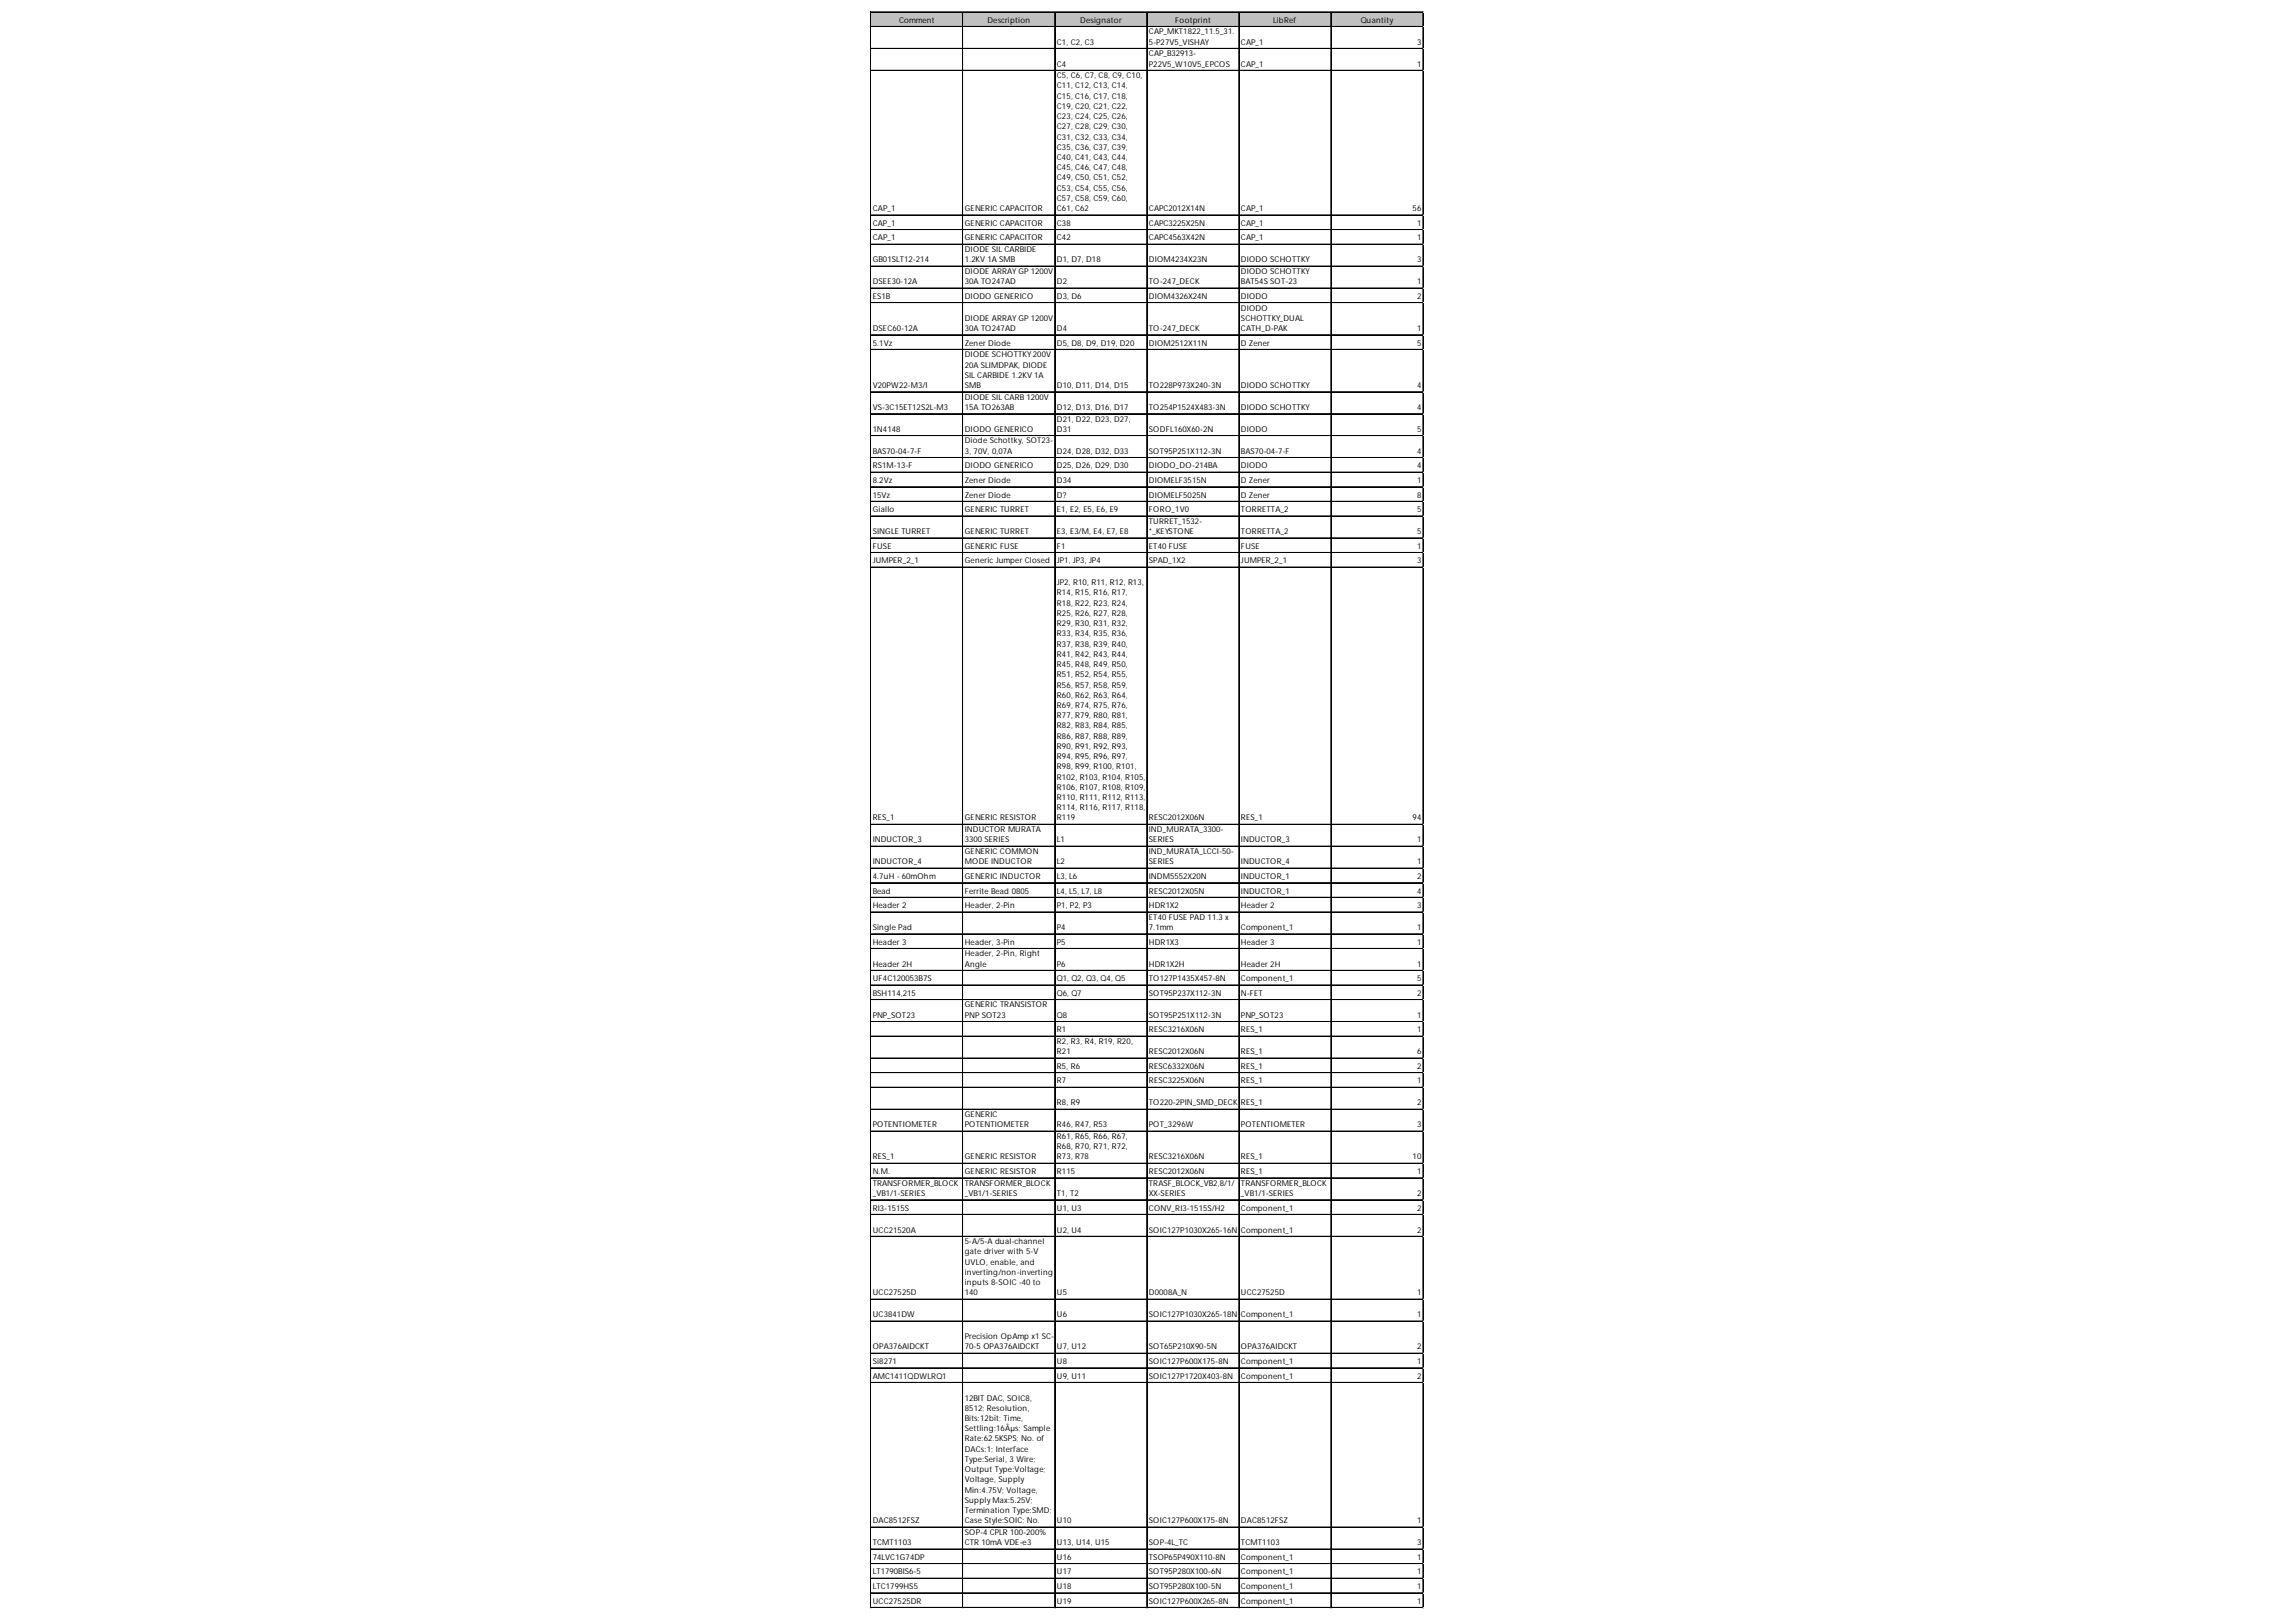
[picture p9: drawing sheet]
<svg xmlns="http://www.w3.org/2000/svg" width="297mm" height="210mm" viewBox="0 0 297 210" stroke-linecap="round" stroke-linejoin="round" font-family="sans-serif">
<defs><g id="words">
<g font-size="1">
<text x="116.3" y="2.9">Comment</text>
<text x="127.7" y="2.9">Description</text>
<text x="136.7" y="5.8">C1, C2, C3</text>
<text x="139.7" y="2.9">Designator</text>
<text x="148.6" y="4.4">CAP_MKT1822_11.5_31.</text>
<text x="148.6" y="5.8">5-P27V5_VISHAY</text>
<text x="152" y="2.9">Footprint</text>
<text x="160.5" y="5.8">CAP_1</text>
<text x="164.7" y="2.9">LibRef</text>
<text x="176" y="2.9">Quantity</text>
<text x="183.3" y="5.8">3</text>
<text x="136.7" y="8.6">C4</text>
<text x="136.7" y="10.1">C5, C6, C7, C8, C9, C10,</text>
<text x="136.7" y="11.4">C11, C12, C13, C14,</text>
<text x="148.6" y="7.3">CAP_B32913-</text>
<text x="148.6" y="8.6">P22V5_W10V5_EPCOS</text>
<text x="160.5" y="8.6">CAP_1</text>
<text x="183.3" y="8.6">1</text>
<text x="136.7" y="12.8">C15, C16, C17, C18,</text>
<text x="136.7" y="14.1">C19, C20, C21, C22,</text>
<text x="136.7" y="15.4">C23, C24, C25, C26,</text>
<text x="136.7" y="16.7">C27, C28, C29, C30,</text>
<text x="136.7" y="18.1">C31, C32, C33, C34,</text>
<text x="136.7" y="19.4">C35, C36, C37, C39,</text>
<text x="136.7" y="20.7">C40, C41, C43, C44,</text>
<text x="136.7" y="22">C45, C46, C47, C48,</text>
<text x="136.7" y="23.4">C49, C50, C51, C52,</text>
<text x="112.9" y="27.3">CAP_1</text>
<text x="112.9" y="29.2">CAP_1</text>
<text x="124.8" y="27.3">GENERIC CAPACITOR</text>
<text x="124.8" y="29.2">GENERIC CAPACITOR</text>
<text x="136.7" y="24.7">C53, C54, C55, C56,</text>
<text x="136.7" y="26">C57, C58, C59, C60,</text>
<text x="136.7" y="27.3">C61, C62</text>
<text x="136.7" y="29.2">C38</text>
<text x="148.6" y="27.3">CAPC2012X14N</text>
<text x="148.6" y="29.2">CAPC3225X25N</text>
<text x="160.5" y="27.3">CAP_1</text>
<text x="160.5" y="29.2">CAP_1</text>
<text x="182.8" y="27.3">56</text>
<text x="183.3" y="29.2">1</text>
<text x="112.9" y="31.1">CAP_1</text>
<text x="112.9" y="33.9">GB01SLT12-214</text>
<text x="124.8" y="31.1">GENERIC CAPACITOR</text>
<text x="124.8" y="32.6">DIODE SIL CARBIDE</text>
<text x="124.8" y="33.9">1.2KV 1A SMB</text>
<text x="124.8" y="35.5">DIODE ARRAY GP 1200V</text>
<text x="136.7" y="31.1">C42</text>
<text x="136.7" y="33.9">D1, D7, D18</text>
<text x="148.6" y="31.1">CAPC4563X42N</text>
<text x="148.6" y="33.9">DIOM4234X23N</text>
<text x="160.5" y="31.1">CAP_1</text>
<text x="160.5" y="33.9">DIODO SCHOTTKY</text>
<text x="160.5" y="35.5">DIODO SCHOTTKY</text>
<text x="183.3" y="31.1">1</text>
<text x="183.3" y="33.9">3</text>
<text x="112.9" y="36.8">DSEE30-12A</text>
<text x="112.9" y="38.7">ES1B</text>
<text x="124.8" y="36.8">30A TO247AD</text>
<text x="124.8" y="38.7">DIODO GENERICO</text>
<text x="124.8" y="41.5">DIODE ARRAY GP 1200V</text>
<text x="136.7" y="36.8">D2</text>
<text x="136.7" y="38.7">D3, D6</text>
<text x="148.6" y="36.8">TO-247_DECK</text>
<text x="148.6" y="38.7">DIOM4326X24N</text>
<text x="160.5" y="36.8">BAT54S SOT-23</text>
<text x="160.5" y="38.7">DIODO</text>
<text x="160.5" y="40.2">DIODO</text>
<text x="160.5" y="41.5">SCHOTTKY_DUAL</text>
<text x="183.3" y="36.8">1</text>
<text x="183.3" y="38.7">2</text>
<text x="112.9" y="42.8">DSEC60-12A</text>
<text x="112.9" y="44.7">5.1Vz</text>
<text x="124.8" y="42.8">30A TO247AD</text>
<text x="124.8" y="44.7">Zener Diode</text>
<text x="124.8" y="46.2">DIODE SCHOTTKY 200V</text>
<text x="124.8" y="47.6">20A SLIMDPAK, DIODE</text>
<text x="136.7" y="42.8">D4</text>
<text x="136.7" y="44.7">D5, D8, D9, D19, D20</text>
<text x="148.6" y="42.8">TO-247_DECK</text>
<text x="148.6" y="44.7">DIOM2512X11N</text>
<text x="160.5" y="42.8">CATH_D-PAK</text>
<text x="160.5" y="44.7">D Zener</text>
<text x="183.3" y="42.8">1</text>
<text x="183.3" y="44.7">5</text>
<text x="112.9" y="50.2">V20PW22-M3/I</text>
<text x="112.9" y="53">VS-3C15ET12S2L-M3</text>
<text x="124.8" y="48.9">SIL CARBIDE 1.2KV 1A</text>
<text x="124.8" y="50.2">SMB</text>
<text x="124.8" y="51.7">DIODE SIL CARB 1200V</text>
<text x="124.8" y="53">15A TO263AB</text>
<text x="136.7" y="50.2">D10, D11, D14, D15</text>
<text x="136.7" y="53">D12, D13, D16, D17</text>
<text x="148.6" y="50.2">TO228P973X240-3N</text>
<text x="148.6" y="53">TO254P1524X483-3N</text>
<text x="160.5" y="50.2">DIODO SCHOTTKY</text>
<text x="160.5" y="53">DIODO SCHOTTKY</text>
<text x="183.3" y="50.2">4</text>
<text x="183.3" y="53">4</text>
<text x="112.9" y="55.9">1N4148</text>
<text x="112.9" y="58.7">BAS70-04-7-F</text>
<text x="124.8" y="55.9">DIODO GENERICO</text>
<text x="124.8" y="57.4">Diode Schottky, SOT23-</text>
<text x="124.8" y="58.7">3, 70V, 0,07A</text>
<text x="136.7" y="54.6">D21, D22, D23, D27,</text>
<text x="136.7" y="55.9">D31</text>
<text x="136.7" y="58.7">D24, D28, D32, D33</text>
<text x="148.6" y="55.9">SODFL160X60-2N</text>
<text x="148.6" y="58.7">SOT95P251X112-3N</text>
<text x="160.5" y="55.9">DIODO</text>
<text x="160.5" y="58.7">BAS70-04-7-F</text>
<text x="183.3" y="55.9">5</text>
<text x="183.3" y="58.7">4</text>
<text x="112.9" y="60.6">RS1M-13-F</text>
<text x="112.9" y="62.5">8.2Vz</text>
<text x="112.9" y="64.4">15Vz</text>
<text x="124.8" y="60.6">DIODO GENERICO</text>
<text x="124.8" y="62.5">Zener Diode</text>
<text x="124.8" y="64.4">Zener Diode</text>
<text x="136.7" y="60.6">D25, D26, D29, D30</text>
<text x="136.7" y="62.5">D34</text>
<text x="136.7" y="64.4">D?</text>
<text x="148.6" y="60.6">DIODO_DO-214BA</text>
<text x="148.6" y="62.5">DIOMELF3515N</text>
<text x="148.6" y="64.4">DIOMELF5025N</text>
<text x="160.5" y="60.6">DIODO</text>
<text x="160.5" y="62.5">D Zener</text>
<text x="160.5" y="64.4">D Zener</text>
<text x="183.3" y="60.6">4</text>
<text x="183.3" y="62.5">1</text>
<text x="183.3" y="64.4">8</text>
<text x="112.9" y="66.3">Giallo</text>
<text x="112.9" y="69.1">SINGLE TURRET</text>
<text x="112.9" y="71">FUSE</text>
<text x="124.8" y="66.3">GENERIC TURRET</text>
<text x="124.8" y="69.1">GENERIC TURRET</text>
<text x="124.8" y="71">GENERIC FUSE</text>
<text x="136.7" y="66.3">E1, E2, E5, E6, E9</text>
<text x="136.7" y="69.1">E3, E3/M, E4, E7, E8</text>
<text x="136.7" y="71">F1</text>
<text x="148.6" y="66.3">FORO_1V0</text>
<text x="148.6" y="67.8">TURRET_1532-</text>
<text x="148.6" y="69.1">*_KEYSTONE</text>
<text x="148.6" y="71">ET40 FUSE</text>
<text x="160.5" y="66.3">TORRETTA_2</text>
<text x="160.5" y="69.1">TORRETTA_2</text>
<text x="160.5" y="71">FUSE</text>
<text x="183.3" y="66.3">5</text>
<text x="183.3" y="69.1">5</text>
<text x="183.3" y="71">1</text>
<text x="112.9" y="72.9">JUMPER_2_1</text>
<text x="124.8" y="72.9">Generic Jumper Closed</text>
<text x="136.7" y="72.9">JP1, JP3, JP4</text>
<text x="136.7" y="75.7">JP2, R10, R11, R12, R13,</text>
<text x="136.7" y="77.1">R14, R15, R16, R17,</text>
<text x="148.6" y="72.9">SPAD_1X2</text>
<text x="160.5" y="72.9">JUMPER_2_1</text>
<text x="183.3" y="72.9">3</text>
<text x="136.7" y="78.4">R18, R22, R23, R24,</text>
<text x="136.7" y="79.7">R25, R26, R27, R28,</text>
<text x="136.7" y="81">R29, R30, R31, R32,</text>
<text x="136.7" y="82.4">R33, R34, R35, R36,</text>
<text x="136.7" y="83.7">R37, R38, R39, R40,</text>
<text x="136.7" y="85">R41, R42, R43, R44,</text>
<text x="136.7" y="86.3">R45, R48, R49, R50,</text>
<text x="136.7" y="87.6">R51, R52, R54, R55,</text>
<text x="136.7" y="89">R56, R57, R58, R59,</text>
<text x="136.7" y="90.3">R60, R62, R63, R64,</text>
<text x="136.7" y="91.6">R69, R74, R75, R76,</text>
<text x="136.7" y="92.9">R77, R79, R80, R81,</text>
<text x="136.7" y="94.3">R82, R83, R84, R85,</text>
<text x="136.7" y="95.6">R86, R87, R88, R89,</text>
<text x="136.7" y="96.9">R90, R91, R92, R93,</text>
<text x="136.7" y="98.2">R94, R95, R96, R97,</text>
<text x="136.7" y="99.6">R98, R99, R100, R101,</text>
<text x="136.7" y="100.9">R102, R103, R104, R105,</text>
<text x="112.9" y="106.2">RES_1</text>
<text x="124.8" y="106.2">GENERIC RESISTOR</text>
<text x="124.8" y="107.7">INDUCTOR MURATA</text>
<text x="136.7" y="102.2">R106, R107, R108, R109,</text>
<text x="136.7" y="103.5">R110, R111, R112, R113,</text>
<text x="136.7" y="104.9">R114, R116, R117, R118,</text>
<text x="136.7" y="106.2">R119</text>
<text x="148.6" y="106.2">RESC2012X06N</text>
<text x="148.6" y="107.7">IND_MURATA_3300-</text>
<text x="160.5" y="106.2">RES_1</text>
<text x="182.8" y="106.2">94</text>
<text x="112.9" y="109">INDUCTOR_3</text>
<text x="112.9" y="111.8">INDUCTOR_4</text>
<text x="112.9" y="113.7">4.7uH - 60mOhm</text>
<text x="124.8" y="109">3300 SERIES</text>
<text x="124.8" y="110.5">GENERIC COMMON</text>
<text x="124.8" y="111.8">MODE INDUCTOR</text>
<text x="124.8" y="113.7">GENERIC INDUCTOR</text>
<text x="136.7" y="109">L1</text>
<text x="136.7" y="111.8">L2</text>
<text x="136.7" y="113.7">L3, L6</text>
<text x="148.6" y="109">SERIES</text>
<text x="148.6" y="110.5">IND_MURATA_LCCI-50-</text>
<text x="148.6" y="111.8">SERIES</text>
<text x="148.6" y="113.7">INDM5552X20N</text>
<text x="160.5" y="109">INDUCTOR_3</text>
<text x="160.5" y="111.8">INDUCTOR_4</text>
<text x="160.5" y="113.7">INDUCTOR_1</text>
<text x="183.3" y="109">1</text>
<text x="183.3" y="111.8">1</text>
<text x="183.3" y="113.7">2</text>
<text x="112.9" y="115.6">Bead</text>
<text x="112.9" y="117.5">Header 2</text>
<text x="124.8" y="115.6">Ferrite Bead 0805</text>
<text x="124.8" y="117.5">Header, 2-Pin</text>
<text x="136.7" y="115.6">L4, L5, L7, L8</text>
<text x="136.7" y="117.5">P1, P2, P3</text>
<text x="148.6" y="115.6">RESC2012X05N</text>
<text x="148.6" y="117.5">HDR1X2</text>
<text x="148.6" y="119">ET40 FUSE PAD 11.3 x</text>
<text x="160.5" y="115.6">INDUCTOR_1</text>
<text x="160.5" y="117.5">Header 2</text>
<text x="183.3" y="115.6">4</text>
<text x="183.3" y="117.5">3</text>
<text x="112.9" y="120.4">Single Pad</text>
<text x="112.9" y="122.2">Header 3</text>
<text x="112.9" y="125.1">Header 2H</text>
<text x="124.8" y="122.2">Header, 3-Pin</text>
<text x="124.8" y="123.8">Header, 2-Pin, Right</text>
<text x="124.8" y="125.1">Angle</text>
<text x="136.7" y="120.4">P4</text>
<text x="136.7" y="122.2">P5</text>
<text x="136.7" y="125.1">P6</text>
<text x="148.6" y="120.4">7.1mm</text>
<text x="148.6" y="122.2">HDR1X3</text>
<text x="148.6" y="125.1">HDR1X2H</text>
<text x="160.5" y="120.4">Component_1</text>
<text x="160.5" y="122.2">Header 3</text>
<text x="160.5" y="125.1">Header 2H</text>
<text x="183.3" y="120.4">1</text>
<text x="183.3" y="122.2">1</text>
<text x="183.3" y="125.1">1</text>
<text x="112.9" y="127">UF4C120053B7S</text>
<text x="112.9" y="128.9">BSH114,215</text>
<text x="112.9" y="131.7">PNP_SOT23</text>
<text x="124.8" y="130.4">GENERIC TRANSISTOR</text>
<text x="124.8" y="131.7">PNP SOT23</text>
<text x="136.7" y="127">Q1, Q2, Q3, Q4, Q5</text>
<text x="136.7" y="128.9">Q6, Q7</text>
<text x="136.7" y="131.7">Q8</text>
<text x="148.6" y="127">TO127P1435X457-8N</text>
<text x="148.6" y="128.9">SOT95P237X112-3N</text>
<text x="148.6" y="131.7">SOT95P251X112-3N</text>
<text x="160.5" y="127">Component_1</text>
<text x="160.5" y="128.9">N-FET</text>
<text x="160.5" y="131.7">PNP_SOT23</text>
<text x="183.3" y="127">5</text>
<text x="183.3" y="128.9">2</text>
<text x="183.3" y="131.7">1</text>
<text x="136.7" y="133.6">R1</text>
<text x="136.7" y="135.1">R2, R3, R4, R19, R20,</text>
<text x="136.7" y="136.4">R21</text>
<text x="148.6" y="133.6">RESC3216X06N</text>
<text x="148.6" y="136.4">RESC2012X06N</text>
<text x="160.5" y="133.6">RES_1</text>
<text x="160.5" y="136.4">RES_1</text>
<text x="183.3" y="133.6">1</text>
<text x="183.3" y="136.4">6</text>
<text x="136.7" y="138.3">R5, R6</text>
<text x="136.7" y="140.2">R7</text>
<text x="136.7" y="143">R8, R9</text>
<text x="148.6" y="138.3">RESC6332X06N</text>
<text x="148.6" y="140.2">RESC3225X06N</text>
<text x="148.6" y="143">TO220-2PIN_SMD_DECK</text>
<text x="160.5" y="138.3">RES_1</text>
<text x="160.5" y="140.2">RES_1</text>
<text x="160.5" y="143">RES_1</text>
<text x="183.3" y="138.3">2</text>
<text x="183.3" y="140.2">1</text>
<text x="183.3" y="143">2</text>
<text x="112.9" y="145.9">POTENTIOMETER</text>
<text x="124.8" y="144.6">GENERIC</text>
<text x="124.8" y="145.9">POTENTIOMETER</text>
<text x="136.7" y="145.9">R46, R47, R53</text>
<text x="136.7" y="147.4">R61, R65, R66, R67,</text>
<text x="136.7" y="148.7">R68, R70, R71, R72,</text>
<text x="148.6" y="145.9">POT_3296W</text>
<text x="160.5" y="145.9">POTENTIOMETER</text>
<text x="183.3" y="145.9">3</text>
<text x="112.9" y="150">RES_1</text>
<text x="112.9" y="151.9">N.M.</text>
<text x="112.9" y="153.4">TRANSFORMER_BLOCK</text>
<text x="112.9" y="154.8">_VB1/1-SERIES</text>
<text x="124.8" y="150">GENERIC RESISTOR</text>
<text x="124.8" y="151.9">GENERIC RESISTOR</text>
<text x="124.8" y="153.4">TRANSFORMER_BLOCK</text>
<text x="124.8" y="154.8">_VB1/1-SERIES</text>
<text x="136.7" y="150">R73, R78</text>
<text x="136.7" y="151.9">R115</text>
<text x="136.7" y="154.8">T1, T2</text>
<text x="148.6" y="150">RESC3216X06N</text>
<text x="148.6" y="151.9">RESC2012X06N</text>
<text x="148.6" y="153.4">TRASF_BLOCK_VB2,8/1/</text>
<text x="148.6" y="154.8">XX-SERIES</text>
<text x="160.5" y="150">RES_1</text>
<text x="160.5" y="151.9">RES_1</text>
<text x="160.5" y="153.4">TRANSFORMER_BLOCK</text>
<text x="160.5" y="154.8">_VB1/1-SERIES</text>
<text x="182.8" y="150">10</text>
<text x="183.3" y="151.9">1</text>
<text x="183.3" y="154.8">2</text>
<text x="112.9" y="156.7">RI3-1515S</text>
<text x="112.9" y="159.5">UCC21520A</text>
<text x="124.8" y="161">5-A/5-A dual-channel</text>
<text x="136.7" y="156.7">U1, U3</text>
<text x="136.7" y="159.5">U2, U4</text>
<text x="148.6" y="156.7">CONV_RI3-1515S/H2</text>
<text x="148.6" y="159.5">SOIC127P1030X265-16N</text>
<text x="160.5" y="156.7">Component_1</text>
<text x="160.5" y="159.5">Component_1</text>
<text x="183.3" y="156.7">2</text>
<text x="183.3" y="159.5">2</text>
<text x="112.9" y="167.6">UCC27525D</text>
<text x="124.8" y="162.3">gate driver with 5-V</text>
<text x="124.8" y="163.7">UVLO, enable, and</text>
<text x="124.8" y="165">inverting/non-inverting</text>
<text x="124.8" y="166.3">inputs 8-SOIC -40 to</text>
<text x="124.8" y="167.6">140</text>
<text x="136.7" y="167.6">U5</text>
<text x="148.6" y="167.6">D0008A_N</text>
<text x="160.5" y="167.6">UCC27525D</text>
<text x="183.3" y="167.6">1</text>
<text x="112.9" y="170.5">UC3841DW</text>
<text x="124.8" y="173.3">Precision OpAmp x1 SC-</text>
<text x="136.7" y="170.5">U6</text>
<text x="148.6" y="170.5">SOIC127P1030X265-18N</text>
<text x="160.5" y="170.5">Component_1</text>
<text x="183.3" y="170.5">1</text>
<text x="112.9" y="174.6">OPA376AIDCKT</text>
<text x="112.9" y="176.5">Si8271</text>
<text x="112.9" y="178.4">AMC1411QDWLRQ1</text>
<text x="124.8" y="174.6">70-5 OPA376AIDCKT</text>
<text x="136.7" y="174.6">U7, U12</text>
<text x="136.7" y="176.5">U8</text>
<text x="136.7" y="178.4">U9, U11</text>
<text x="148.6" y="174.6">SOT65P210X90-5N</text>
<text x="148.6" y="176.5">SOIC127P600X175-8N</text>
<text x="148.6" y="178.4">SOIC127P1720X403-8N</text>
<text x="160.5" y="174.6">OPA376AIDCKT</text>
<text x="160.5" y="176.5">Component_1</text>
<text x="160.5" y="178.4">Component_1</text>
<text x="183.3" y="174.6">2</text>
<text x="183.3" y="176.5">1</text>
<text x="183.3" y="178.4">2</text>
<text x="124.8" y="181.2">12BIT DAC, SOIC8,</text>
<text x="124.8" y="182.6">8512; Resolution,</text>
<text x="124.8" y="183.9">Bits:12bit; Time,</text>
<text x="124.8" y="185.2">Settling:16Âµs; Sample</text>
<text x="124.8" y="186.5">Rate:62.5KSPS; No. of</text>
<text x="124.8" y="187.9">DACs:1; Interface</text>
<text x="124.8" y="189.2">Type:Serial, 3 Wire;</text>
<text x="124.8" y="190.5">Output Type:Voltage;</text>
<text x="124.8" y="191.8">Voltage, Supply</text>
<text x="112.9" y="197.1">DAC8512FSZ</text>
<text x="124.8" y="193.2">Min:4.75V; Voltage,</text>
<text x="124.8" y="194.5">Supply Max:5.25V;</text>
<text x="124.8" y="195.8">Termination Type:SMD;</text>
<text x="124.8" y="197.1">Case Style:SOIC; No.</text>
<text x="136.7" y="197.1">U10</text>
<text x="148.6" y="197.1">SOIC127P600X175-8N</text>
<text x="160.5" y="197.1">DAC8512FSZ</text>
<text x="183.3" y="197.1">1</text>
<text x="112.9" y="200">TCMT1103</text>
<text x="112.9" y="201.9">74LVC1G74DP</text>
<text x="112.9" y="203.7">LT1790BIS6-5</text>
<text x="124.8" y="198.6">SOP-4 CPLR 100-200%</text>
<text x="124.8" y="200">CTR 10mA VDE-e3</text>
<text x="136.7" y="200">U13, U14, U15</text>
<text x="136.7" y="201.9">U16</text>
<text x="136.7" y="203.7">U17</text>
<text x="148.6" y="200">SOP-4L_TC</text>
<text x="148.6" y="201.9">TSOP65P490X110-8N</text>
<text x="148.6" y="203.7">SOT95P280X100-6N</text>
<text x="160.5" y="200">TCMT1103</text>
<text x="160.5" y="201.9">Component_1</text>
<text x="160.5" y="203.7">Component_1</text>
<text x="183.3" y="200">3</text>
<text x="183.3" y="201.9">1</text>
<text x="183.3" y="203.7">1</text>
<text x="112.9" y="205.6">LTC1799HS5</text>
<text x="112.9" y="207.5">UCC27525DR</text>
<text x="136.7" y="205.6">U18</text>
<text x="136.7" y="207.5">U19</text>
<text x="148.6" y="205.6">SOT95P280X100-5N</text>
<text x="148.6" y="207.5">SOIC127P600X265-8N</text>
<text x="160.5" y="205.6">Component_1</text>
<text x="160.5" y="207.5">Component_1</text>
<text x="183.3" y="205.6">1</text>
<text x="183.3" y="207.5">1</text>
</g>
</g></defs>
<path d="M112.7 1.6h71.5v1.9h-71.5z" fill="#c0c0c0"/>
<g fill="none" stroke="#000" stroke-width=".13">
<path d="M112.6 1.5v206.6M112.7 1.5v206.6M112.7 1.5h71.5M112.7 1.6h71.5M112.7 3.4h71.5M112.7 3.5h71.5M112.7 6.3h71.5M112.7 9.1h71.5M124.5 1.6v206.5M124.6 1.6v206.5M136.4 1.6v206.5M136.5 1.6v206.5"/>
<path d="M148.4 1.6v206.5M160.3 1.6v206.5M172.2 1.6v206.5M184.1 1.6v206.5M112.7 27.8h71.5M112.7 27.9h71.5M112.7 29.7h71.5M112.7 29.8h71.5M112.7 31.6h71.5M112.7 34.4h71.5M112.7 34.5h71.5M112.7 37.3h71.5"/>
<path d="M112.7 39.2h71.5M112.7 43.3h71.5M112.7 43.4h71.5M112.7 45.2h71.5M112.7 45.3h71.5M112.7 50.7h71.5M112.7 53.5h71.5M112.7 53.6h71.5M112.7 56.4h71.5M112.7 59.2h71.5M112.7 61.1h71.5M112.7 63h71.5"/>
<path d="M112.7 64.9h71.5M112.7 66.8h71.5M112.7 69.6h71.5M112.7 71.5h71.5M112.7 73.4h71.5M112.7 106.7h71.5M112.7 109.5h71.5M112.7 112.3h71.5M112.7 112.4h71.5M112.7 114.2h71.5M112.7 114.3h71.5M112.7 116.1h71.5"/>
<path d="M112.7 116.2h71.5M112.7 118h71.5M112.7 118.1h71.5M112.7 120.8h71.5M112.7 120.9h71.5M112.7 122.7h71.5M112.7 122.8h71.5M112.7 125.6h71.5M112.7 127.5h71.5M112.7 129.4h71.5M112.7 132.2h71.5M112.7 134.1h71.5"/>
<path d="M112.7 136.9h71.5M112.7 137h71.5M112.7 138.8h71.5M112.7 138.9h71.5M112.7 140.7h71.5M112.7 143.5h71.5M112.7 143.6h71.5M112.7 146.4h71.5M112.7 150.5h71.5M112.7 150.6h71.5M112.7 152.4h71.5M112.7 152.5h71.5"/>
<path d="M112.7 155.3h71.5M112.7 157.1h71.5M112.7 157.2h71.5M112.7 160h71.5M112.7 168.1h71.5M112.7 168.2h71.5M112.7 171h71.5M112.7 175.1h71.5M112.7 175.2h71.5M112.7 177h71.5M112.7 178.9h71.5M112.7 197.6h71.5"/>
<path d="M112.7 197.7h71.5M112.7 200.4h71.5M112.7 200.5h71.5M112.7 202.3h71.5M112.7 202.4h71.5M112.7 204.2h71.5M112.7 204.3h71.5M112.7 206.1h71.5M112.7 206.2h71.5M112.7 208h71.5M112.7 208.1h71.5"/>
</g>
<path d="M112.6 208.1v.1" fill="none" stroke="#d4d4d4" stroke-width=".13"/>
<path d="M112.6 208.1l.1 .1z" fill="#d4d4d4"/>
<path d="M124.5 208.1v.1" fill="none" stroke="#d4d4d4" stroke-width=".13"/>
<path d="M124.5 208.1l.1 .1z" fill="#d4d4d4"/>
<path d="M136.4 208.1v.1" fill="none" stroke="#d4d4d4" stroke-width=".13"/>
<path d="M136.4 208.1l.1 .1z" fill="#d4d4d4"/>
<path d="M148.4 208.1v.1" fill="none" stroke="#d4d4d4" stroke-width=".13"/>
<path d="M148.4 208.1v.1z" fill="#d4d4d4"/>
<path d="M160.3 208.1v.1" fill="none" stroke="#d4d4d4" stroke-width=".13"/>
<path d="M160.3 208.1l.1 .1z" fill="#d4d4d4"/>
<path d="M172.2 208.1v.1" fill="none" stroke="#d4d4d4" stroke-width=".13"/>
<path d="M172.2 208.1l.1 .1z" fill="#d4d4d4"/>
<path d="M184.1 208.1v.1" fill="none" stroke="#d4d4d4" stroke-width=".13"/>
<path d="M184.1 208.1l.1 .1z" fill="#d4d4d4"/>
<use href="#words"/>
</svg>
